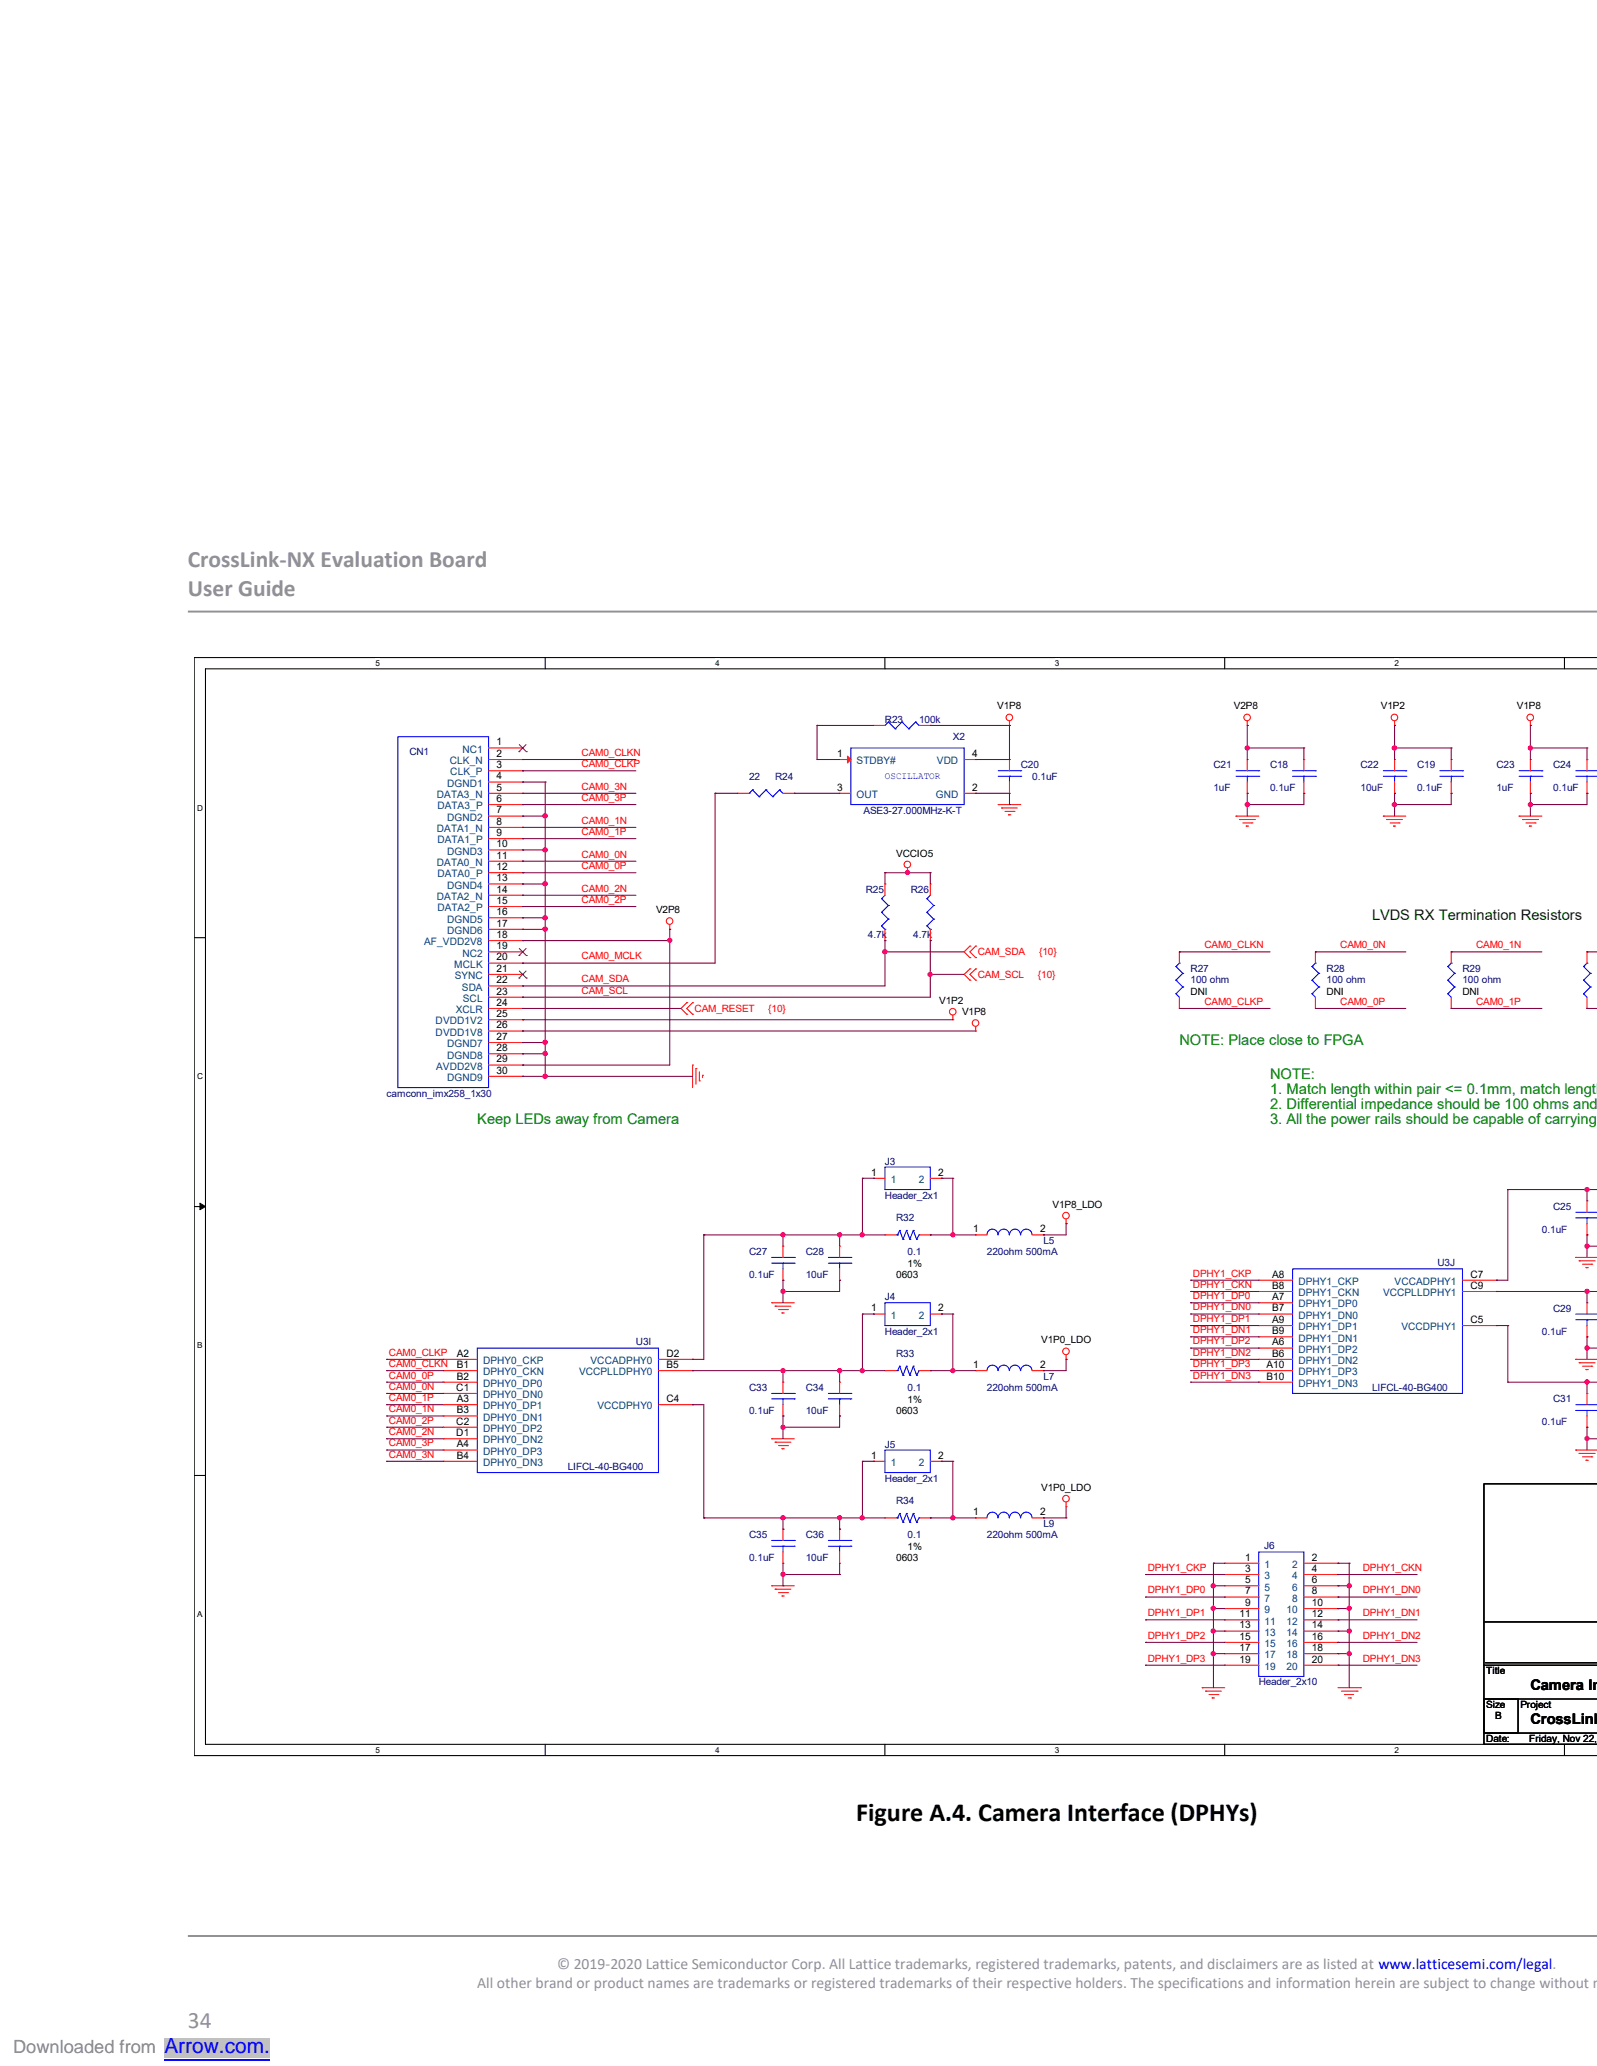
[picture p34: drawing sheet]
<svg xmlns="http://www.w3.org/2000/svg" width="216mm" height="279mm" viewBox="0 0 216 279" stroke-linecap="round" stroke-linejoin="round" font-family="sans-serif">
<defs><g id="words">
<text font-size="3.5" x="115.7" y="246.2">Figure A.4. Camera Interface (DPHYs)</text>
<g font-size="3.2" fill="#919195">
<text x="25.4" y="76.7">CrossLink-NX Evaluation Board</text>
<text x="25.4" y="80.6">User Guide</text>
<text x="25.4" y="274.2">34</text>
</g>
<text font-size="2.8" fill="#00f" x="22.2" y="277.6">Arrow.com.</text>
<text font-size="2.5" fill="#808080" x="1.8" y="277.6">Downloaded from</text>
<g font-size="2.1" fill="#919195">
<text x="64.5" y="268.9">All other brand or product names are trademarks or registered trademarks of their respective holders. The specifications and information herein are subject to change without no</text>
<text x="75.3" y="266.3">© 2019-2020 Lattice Semiconductor Corp. All Lattice trademarks, registered trademarks, patents, and disclaimers are as listed at www.latticesemi.com/legal.</text>
</g>
<text font-size="2" fill="#004000" x="185.5" y="124.4">LVDS RX Termination Resistors</text>
<g font-size="2" fill="#008000">
<text x="159.4" y="141.3">NOTE: Place close to FPGA</text>
<text x="171.7" y="145.9">NOTE:</text>
<text x="171.7" y="147.9">1. Match length within pair &lt;= 0.1mm, match length</text>
<text x="171.7" y="150">2. Differential impedance should be 100 ohms and 5</text>
<text x="64.5" y="152">Keep LEDs away from Camera</text>
<text x="171.7" y="152">3. All the power rails should be capable of carrying 1</text>
</g>
<g font-size="2">
<text x="206.9" y="228.6">Camera Int</text>
<text x="206.9" y="233.1">CrossLink-</text>
</g>
<g font-size="1.4">
<text x="134.8" y="95.9">V1P8</text>
<text x="166.8" y="95.9">V2P8</text>
<text x="186.7" y="95.9">V1P2</text>
<text x="205.1" y="95.9">V1P8</text>
<text x="67.1" y="100.8">1</text>
<text x="67.1" y="103.9">3</text>
<text x="67.1" y="102.4">2</text>
<text x="67.1" y="105.4">4</text>
<text x="67.1" y="106.9">5</text>
<text x="113.2" y="102.4">1</text>
<text x="113.2" y="106.9">3</text>
<text x="131.4" y="102.4">4</text>
<text x="131.4" y="106.9">2</text>
<text x="67.1" y="110">7</text>
<text x="67.1" y="108.5">6</text>
<text x="67.1" y="113.1">9</text>
<text x="67.1" y="111.5">8</text>
<text x="67.1" y="114.6">10</text>
<text x="67.1" y="119.2">13</text>
<text x="67.1" y="117.7">12</text>
<text x="67.1" y="116.1">11</text>
<text x="121.2" y="115.9">VCCIO5</text>
<text x="67.1" y="123.8">16</text>
<text x="67.1" y="125.3">17</text>
<text x="67.1" y="122.2">15</text>
<text x="67.1" y="120.7">14</text>
<text x="88.7" y="123.5">V2P8</text>
<text x="67.1" y="128.4">19</text>
<text x="67.1" y="131.4">21</text>
<text x="67.1" y="129.9">20</text>
<text x="67.1" y="126.8">18</text>
<text x="67.1" y="134.5">23</text>
<text x="67.1" y="133">22</text>
<text x="67.1" y="136">24</text>
<text x="67.1" y="137.5">25</text>
<text x="127" y="135.7">V1P2</text>
<text x="130.1" y="137.3">V1P8</text>
<text x="179.4" y="134.6">DNI</text>
<text x="197.7" y="134.6">DNI</text>
<text x="67.1" y="140.6">27</text>
<text x="67.1" y="142.2">28</text>
<text x="67.1" y="143.7">29</text>
<text x="67.1" y="139.1">26</text>
<text x="67.1" y="145.2">30</text>
<text x="117.8" y="159">1</text>
<text x="126.8" y="159">2</text>
<text x="131.6" y="166.6">1</text>
<text x="140.6" y="166.6">2</text>
<text x="142.3" y="163.3">V1P8_LDO</text>
<text x="121.2" y="172.9">0603</text>
<text x="122.7" y="171.3">1%</text>
<text x="172" y="172.8">A8</text>
<text x="198.8" y="172.8">C7</text>
<text x="117.8" y="177.3">1</text>
<text x="126.8" y="177.3">2</text>
<text x="172" y="178.9">A9</text>
<text x="172" y="174.3">B8</text>
<text x="172" y="175.8">A7</text>
<text x="172" y="177.3">B7</text>
<text x="198.8" y="178.9">C5</text>
<text x="198.8" y="174.3">C9</text>
<text x="61.8" y="183.5">A2</text>
<text x="61.8" y="185">B1</text>
<text x="90.1" y="183.5">D2</text>
<text x="90.1" y="185">B5</text>
<text x="131.6" y="185">1</text>
<text x="140.6" y="185">2</text>
<text x="140.8" y="181.7">V1P0_LDO</text>
<text x="171.2" y="185">A10</text>
<text x="172" y="180.4">B9</text>
<text x="172" y="182">A6</text>
<text x="172" y="183.5">B6</text>
<text x="61.7" y="188.1">C1</text>
<text x="61.8" y="189.6">A3</text>
<text x="61.8" y="191.1">B3</text>
<text x="61.8" y="186.6">B2</text>
<text x="90.1" y="189.6">C4</text>
<text x="121.2" y="191.2">0603</text>
<text x="122.7" y="189.7">1%</text>
<text x="171.2" y="186.6">B10</text>
<text x="61.7" y="192.7">C2</text>
<text x="61.7" y="194.2">D1</text>
<text x="61.8" y="195.7">A4</text>
<text x="61.8" y="197.3">B4</text>
<text x="117.8" y="197.3">1</text>
<text x="126.8" y="197.3">2</text>
<text x="140.8" y="201.6">V1P0_LDO</text>
<text x="122.7" y="209.6">1%</text>
<text x="131.6" y="204.9">1</text>
<text x="140.6" y="204.9">2</text>
<text x="121.2" y="211.1">0603</text>
<text x="168.3" y="211.1">1</text>
<text x="168.3" y="212.6">3</text>
<text x="168.3" y="214.1">5</text>
<text x="168.3" y="215.6">7</text>
<text x="177.3" y="211.1">2</text>
<text x="177.3" y="212.6">4</text>
<text x="177.3" y="214.1">6</text>
<text x="177.3" y="215.6">8</text>
<text x="167.6" y="218.7">11</text>
<text x="167.6" y="220.2">13</text>
<text x="167.6" y="221.8">15</text>
<text x="168.3" y="217.2">9</text>
<text x="177.3" y="217.2">10</text>
<text x="177.3" y="218.7">12</text>
<text x="177.3" y="220.2">14</text>
<text x="177.3" y="221.8">16</text>
<text x="167.6" y="223.3">17</text>
<text x="167.6" y="224.8">19</text>
<text x="177.3" y="223.3">18</text>
<text x="177.3" y="224.8">20</text>
<text x="200.9" y="226.4">Title</text>
<text x="200.9" y="231">Size</text>
<text x="202.1" y="232.5">B</text>
<text x="205.5" y="231">Project</text>
<text x="200.9" y="235.6">Date:</text>
<text x="206.7" y="235.6">Friday, Nov 22, 2</text>
</g>
<g font-size="1.4" fill="#004080">
<text x="62.5" y="101.8">NC1</text>
<text x="59.1" y="107.9">DATA3_N</text>
<text x="60.5" y="106.4">DGND1</text>
<text x="60.8" y="103.4">CLK_N</text>
<text x="60.9" y="104.9">CLK_P</text>
<text x="115.8" y="103.4">STDBY#</text>
<text x="115.8" y="107.9">OUT</text>
<text x="126.5" y="107.9">GND</text>
<text x="126.7" y="103.4">VDD</text>
<text x="59.1" y="112.5">DATA1_N</text>
<text x="59.1" y="109.4">DATA3_P</text>
<text x="60.5" y="111">DGND2</text>
<text x="59.1" y="117.1">DATA0_N</text>
<text x="59.1" y="114.1">DATA1_P</text>
<text x="59.1" y="118.7">DATA0_P</text>
<text x="60.5" y="115.6">DGND3</text>
<text x="59.1" y="121.7">DATA2_N</text>
<text x="59.1" y="123.2">DATA2_P</text>
<text x="60.5" y="120.2">DGND4</text>
<text x="60.5" y="124.8">DGND5</text>
<text x="57.3" y="127.8">AF_VDD2V8</text>
<text x="60.5" y="126.3">DGND6</text>
<text x="61.4" y="130.9">MCLK</text>
<text x="62.5" y="129.4">NC2</text>
<text x="61.5" y="132.4">SYNC</text>
<text x="61.6" y="137">XCLR</text>
<text x="62.4" y="134">SDA</text>
<text x="62.6" y="135.5">SCL</text>
<text x="58.9" y="138.5">DVDD1V2</text>
<text x="58.9" y="140.1">DVDD1V8</text>
<text x="60.5" y="141.6">DGND7</text>
<text x="60.5" y="143.2">DGND8</text>
<text x="59" y="144.7">AVDD2V8</text>
<text x="60.5" y="146.2">DGND9</text>
<text x="120.4" y="160">1</text>
<text x="124.2" y="160">2</text>
<text x="175.5" y="173.8">DPHY1_CKP</text>
<text x="188.5" y="173.8">VCCADPHY1</text>
<text x="120.4" y="178.3">1</text>
<text x="124.2" y="178.3">2</text>
<text x="175.5" y="179.9">DPHY1_DP1</text>
<text x="175.5" y="175.3">DPHY1_CKN</text>
<text x="175.5" y="176.8">DPHY1_DP0</text>
<text x="175.5" y="178.3">DPHY1_DN0</text>
<text x="187" y="175.3">VCCPLLDPHY1</text>
<text x="189.5" y="179.9">VCCDPHY1</text>
<text x="65.3" y="184.5">DPHY0_CKP</text>
<text x="65.3" y="186">DPHY0_CKN</text>
<text x="78.3" y="186">VCCPLLDPHY0</text>
<text x="79.8" y="184.5">VCCADPHY0</text>
<text x="175.5" y="186">DPHY1_DP3</text>
<text x="175.5" y="181.4">DPHY1_DN1</text>
<text x="175.5" y="183">DPHY1_DP2</text>
<text x="175.5" y="184.5">DPHY1_DN2</text>
<text x="65.3" y="190.6">DPHY0_DP1</text>
<text x="65.3" y="187.6">DPHY0_DP0</text>
<text x="65.3" y="189.1">DPHY0_DN0</text>
<text x="80.8" y="190.6">VCCDPHY0</text>
<text x="175.5" y="187.6">DPHY1_DN3</text>
<text x="65.3" y="196.7">DPHY0_DP3</text>
<text x="65.3" y="192.1">DPHY0_DN1</text>
<text x="65.3" y="193.7">DPHY0_DP2</text>
<text x="65.3" y="195.2">DPHY0_DN2</text>
<text x="65.3" y="198.3">DPHY0_DN3</text>
<text x="120.4" y="198.3">1</text>
<text x="124.2" y="198.3">2</text>
<text x="171" y="212">1</text>
<text x="171" y="213.6">3</text>
<text x="171" y="215.1">5</text>
<text x="174.7" y="212">2</text>
<text x="174.7" y="213.6">4</text>
<text x="174.7" y="215.1">6</text>
<text x="171" y="216.6">7</text>
<text x="171" y="218.2">9</text>
<text x="171" y="219.7">11</text>
<text x="171" y="221.2">13</text>
<text x="173.9" y="218.2">10</text>
<text x="173.9" y="219.7">12</text>
<text x="173.9" y="221.2">14</text>
<text x="174.7" y="216.6">8</text>
<text x="171" y="222.8">15</text>
<text x="171" y="224.3">17</text>
<text x="171" y="225.8">19</text>
<text x="173.9" y="222.8">16</text>
<text x="173.9" y="224.3">18</text>
<text x="173.9" y="225.8">20</text>
</g>
<g font-size="1.4" fill="#000080">
<text x="119.6" y="97.8">R23</text>
<text x="124.3" y="97.8">100k</text>
<text x="128.8" y="100">X2</text>
<text x="55.4" y="102.1">CN1</text>
<text x="101.3" y="105.4">22</text>
<text x="104.8" y="105.4">R24</text>
<text x="138" y="103.9">C20</text>
<text x="139.6" y="105.5">0.1uF</text>
<text x="164" y="103.9">C21</text>
<text x="164" y="107">1uF</text>
<text x="171.7" y="103.9">C18</text>
<text x="171.7" y="107">0.1uF</text>
<text x="183.9" y="103.9">C22</text>
<text x="183.9" y="107">10uF</text>
<text x="191.6" y="103.9">C19</text>
<text x="191.6" y="107">0.1uF</text>
<text x="202.3" y="103.9">C23</text>
<text x="202.3" y="107">1uF</text>
<text x="210" y="103.9">C24</text>
<text x="210" y="107">0.1uF</text>
<text x="116.7" y="110">ASE3-27.000MHz-K-T</text>
<text x="117.1" y="120.8">R25</text>
<text x="123.1" y="120.8">R26</text>
<text x="117.3" y="126.9">4.7k</text>
<text x="123.5" y="126.9">4.7k</text>
<text x="161" y="131.5">R27</text>
<text x="179.4" y="131.5">R28</text>
<text x="197.7" y="131.5">R29</text>
<text x="161" y="133">100 ohm</text>
<text x="179.4" y="133">100 ohm</text>
<text x="197.7" y="133">100 ohm</text>
<text x="52.3" y="148.3">camconn_imx258_1x30</text>
<text x="119.6" y="157.5">J3</text>
<text x="119.6" y="162.1">Header_2x1</text>
<text x="121.2" y="165.2">R32</text>
<text x="208.4" y="166.7">0.1uF</text>
<text x="210" y="163.6">C25</text>
<text x="101.3" y="169.7">C27</text>
<text x="101.3" y="172.8">0.1uF</text>
<text x="108.9" y="169.7">C28</text>
<text x="108.9" y="172.8">10uF</text>
<text x="122.7" y="169.8">0.1</text>
<text x="133.4" y="169.7">220ohm 500mA</text>
<text x="141.1" y="168.2">L5</text>
<text x="194.3" y="171.2">U3J</text>
<text x="119.6" y="175.9">J4</text>
<text x="210" y="177.4">C29</text>
<text x="86" y="181.9">U3I</text>
<text x="119.6" y="180.5">Header_2x1</text>
<text x="121.2" y="183.5">R33</text>
<text x="208.4" y="180.5">0.1uF</text>
<text x="101.3" y="188.1">C33</text>
<text x="101.3" y="191.2">0.1uF</text>
<text x="108.9" y="188.1">C34</text>
<text x="108.9" y="191.2">10uF</text>
<text x="122.7" y="188.2">0.1</text>
<text x="133.4" y="188.1">220ohm 500mA</text>
<text x="141.1" y="186.6">L7</text>
<text x="185.5" y="188.1">LIFCL-40-BG400</text>
<text x="210" y="189.7">C31</text>
<text x="119.6" y="195.8">J5</text>
<text x="208.4" y="192.7">0.1uF</text>
<text x="76.8" y="198.8">LIFCL-40-BG400</text>
<text x="119.6" y="200.4">Header_2x1</text>
<text x="121.2" y="203.4">R34</text>
<text x="101.3" y="208">C35</text>
<text x="108.9" y="208">C36</text>
<text x="122.7" y="208">0.1</text>
<text x="133.4" y="208">220ohm 500mA</text>
<text x="141.1" y="206.5">L9</text>
<text x="170.9" y="209.4">J6</text>
<text x="101.3" y="211.1">0.1uF</text>
<text x="108.9" y="211.1">10uF</text>
<text x="170.2" y="227.9">Header_2x10</text>
</g>
<g font-size="1.4" fill="#f00">
<text x="78.6" y="106.8">CAM0_3N</text>
<text x="78.6" y="102.2">CAM0_CLKN</text>
<text x="78.6" y="103.7">CAM0_CLKP</text>
<text x="78.6" y="108.3">CAM0_3P</text>
<text x="78.6" y="112.9">CAM0_1P</text>
<text x="78.6" y="111.4">CAM0_1N</text>
<text x="78.6" y="117.5">CAM0_0P</text>
<text x="78.6" y="116">CAM0_0N</text>
<text x="78.6" y="122.1">CAM0_2P</text>
<text x="78.6" y="120.6">CAM0_2N</text>
<text x="78.6" y="129.8">CAM0_MCLK</text>
<text x="132.2" y="129.2">CAM_SDA</text>
<text x="140.5" y="129.2">{10}</text>
<text x="162.8" y="128.2">CAM0_CLKN</text>
<text x="181.2" y="128.2">CAM0_0N</text>
<text x="199.6" y="128.2">CAM0_1N</text>
<text x="78.6" y="134.4">CAM_SCL</text>
<text x="78.6" y="132.8">CAM_SDA</text>
<text x="93.9" y="136.8">CAM_RESET</text>
<text x="103.9" y="136.8">{10}</text>
<text x="132.2" y="132.2">CAM_SCL</text>
<text x="140.3" y="132.2">{10}</text>
<text x="162.8" y="135.9">CAM0_CLKP</text>
<text x="181.2" y="135.9">CAM0_0P</text>
<text x="199.6" y="135.9">CAM0_1P</text>
<text x="161.3" y="172.6">DPHY1_CKP</text>
<text x="161.3" y="174.2">DPHY1_CKN</text>
<text x="161.3" y="175.7">DPHY1_DP0</text>
<text x="161.3" y="177.2">DPHY1_DN0</text>
<text x="161.3" y="178.8">DPHY1_DP1</text>
<text x="52.6" y="183.3">CAM0_CLKP</text>
<text x="52.6" y="184.9">CAM0_CLKN</text>
<text x="161.3" y="180.3">DPHY1_DN1</text>
<text x="161.3" y="181.8">DPHY1_DP2</text>
<text x="161.3" y="183.3">DPHY1_DN2</text>
<text x="161.3" y="184.9">DPHY1_DP3</text>
<text x="52.6" y="188">CAM0_0N</text>
<text x="52.6" y="186.4">CAM0_0P</text>
<text x="52.6" y="189.5">CAM0_1P</text>
<text x="52.6" y="191">CAM0_1N</text>
<text x="161.3" y="186.4">DPHY1_DN3</text>
<text x="52.6" y="195.6">CAM0_3P</text>
<text x="52.6" y="197.1">CAM0_3N</text>
<text x="52.6" y="194.1">CAM0_2N</text>
<text x="52.6" y="192.5">CAM0_2P</text>
<text x="155.2" y="212.4">DPHY1_CKP</text>
<text x="155.2" y="215.5">DPHY1_DP0</text>
<text x="184.2" y="212.4">DPHY1_CKN</text>
<text x="184.2" y="215.5">DPHY1_DN0</text>
<text x="155.2" y="218.6">DPHY1_DP1</text>
<text x="155.2" y="221.6">DPHY1_DP2</text>
<text x="184.2" y="218.6">DPHY1_DN1</text>
<text x="184.2" y="221.6">DPHY1_DN2</text>
<text x="155.2" y="224.7">DPHY1_DP3</text>
<text x="184.2" y="224.7">DPHY1_DN3</text>
</g>
<text font-size="1.4" fill="#00f" x="119.6" y="105.3">OSCILLATOR</text>
<text font-size="1.3" x="161" y="134.5">DNI</text>
<g font-size="1.1">
<text x="50.7" y="90.1">5</text>
<text x="96.7" y="90.1">4</text>
<text x="142.6" y="90.1">3</text>
<text x="188.5" y="90.1">2</text>
<text x="26.6" y="109.6">D</text>
<text x="26.6" y="146">C</text>
<text x="26.6" y="182.3">B</text>
<text x="26.6" y="218.7">A</text>
<text x="50.7" y="237.1">5</text>
<text x="96.7" y="237.1">4</text>
<text x="142.6" y="237.1">3</text>
<text x="188.5" y="237.1">2</text>
</g>
</g></defs>
<path d="M25.4 82.7h190.5M25.4 261.8h190.5" fill="none" stroke="#919195" stroke-width=".26"/>
<path d="M215.9 88.9h-189.6v148.5h189.6M215.9 90.5h-188.1v145.4h188.1" fill="none" stroke="#000" stroke-width=".14"/>
<g fill="#fff">
<path d="M50.7 89.1h.6v1.2h-.6z"/>
<path d="M50.7 236.1h.6v1.2h-.6z"/>
</g>
<path d="M73.7 88.9v1.6M73.7 235.9v1.5" fill="none" stroke="#000" stroke-width=".14"/>
<g fill="#fff">
<path d="M96.7 89.1h.6v1.2h-.6z"/>
<path d="M96.7 236.1h.6v1.2h-.6z"/>
</g>
<path d="M119.6 88.9v1.6M119.6 235.9v1.5" fill="none" stroke="#000" stroke-width=".14"/>
<g fill="#fff">
<path d="M142.6 89.1h.6v1.2h-.6z"/>
<path d="M142.6 236.1h.6v1.2h-.6z"/>
</g>
<path d="M165.6 88.9v1.6M165.6 235.9v1.5" fill="none" stroke="#000" stroke-width=".14"/>
<g fill="#fff">
<path d="M188.5 89.1h.6v1.2h-.6z"/>
<path d="M188.5 236.1h.6v1.2h-.6z"/>
</g>
<path d="M211.5 88.9v1.6M211.5 235.9v1.5" fill="none" stroke="#000" stroke-width=".14"/>
<g fill="#fff">
<path d="M26.6 108.6h.8v1.3h-.8z"/>
<path d="M26.6 145h.8v1.2h-.8z"/>
</g>
<path d="M26.3 126.8h1.5" fill="none" stroke="#000" stroke-width=".14"/>
<path d="M26.6 181.4h.8v1.2h-.8z" fill="#fff"/>
<path d="M26.3 163.2h1.5" fill="none" stroke="#000" stroke-width=".14"/>
<path d="M27 162.7l.8 .5-.8 .4z" fill="#000" stroke="#000" stroke-width=".14"/>
<path d="M26.6 217.7h.8v1.3h-.8z" fill="#fff"/>
<path d="M26.3 199.5h1.5M200.6 219.3h15.3M215.9 200.7h-15.3v35.2h15.3M200.6 229.8h4.6v4.6h-4.6zM200.6 234.4h15.3M200.6 225.2h15.3M200.6 229.8h15.3M200.8 224.9h15.1" fill="none" stroke="#000" stroke-width=".14"/>
<g fill="none" stroke="#f00" stroke-width=".14">
<path d="M118.1 98.1h1.5M118.1 98.1h.1M124.2 98.1h1.6M125.8 98.1h.1M136.5 98.1h.1M136.5 97.5v.6M168.6 98.1h.1M168.6 97.5v.6M188.5 98.1h.1M188.5 97.5v.6M206.9 98.1h.1M206.9 97.5v.6"/>
<path d="M66.1 110.4h4.6M66.1 108.8h4.6M66.1 107.3h4.6M66.1 102.7h4.6M66.1 101.2h4.6M66.1 104.2h4.6M66.1 105.8h4.6M66.1 111.9h4.6M66.1 113.4h4.6M66.1 114.9h4.6M66.1 116.5h4.6M66.1 118h4.6"/>
<path d="M66.1 119.5h4.6M70.7 101.2h.1M70.7 102.7h.1M70.7 104.2h.1M70.7 105.8h.1M70.7 107.3h.1M70.7 108.8h.1M70.7 110.4h.1M70.7 111.9h.1M70.7 113.4h.1M70.7 114.9h.1M70.7 116.5h.1"/>
<path d="M70.7 118h.1M70.7 119.5h.1M99.7 107.3h1.6M99.7 107.3h.1M105.9 107.3h1.5M107.4 107.3h.1M113.5 107.3h1.5M113.5 102.7h1.5M113.5 102.7h.1M113.5 107.3h.1M119.6 119.5h.1M119.6 119.5v1.6"/>
<path d="M122.7 118h.1M122.7 117.4v.6M125.8 119.5h.1M125.8 119.5v1.6M130.3 107.3h1.6M130.3 102.7h1.6M131.9 107.3h.1M131.9 102.7h.1M134.9 108.8h3.1M134.9 108.8h.1M135.4 109.3h2.1M135.4 109.3h.1"/>
<path d="M135.9 109.7h1.2M136.3 110.2h.4M136.3 110.2h.1M136.5 102.7h.1M136.5 107.3h.1M136.5 102.7v1.5M136.5 105.8v1.5M137.1 109.7h.1M167.1 110.4h3.1M167.1 110.4h.1M167.6 110.8h2.1M167.6 110.8h.1"/>
<path d="M168 111.3h1.3M168.5 111.7h.3M168.5 111.7h.1M168.6 102.7h.1M168.6 107.3h.1M168.6 102.7v1.5M168.6 105.8v1.5M169.3 111.3h.1M176.3 102.7h.1M176.3 107.3h.1M176.3 102.7v1.5M176.3 105.8v1.5"/>
<path d="M187 110.4h3.1M187 110.4h.1M187.5 110.8h2.1M187.5 110.8h.1M187.9 111.3h1.2M188.4 111.7h.1M188.4 111.7h.3M188.5 102.7h.1M188.5 107.3h.1M188.5 102.7v1.5M188.5 105.8v1.5M189.1 111.3h.1"/>
<path d="M196.2 102.7h.1M196.2 107.3h.1M196.2 102.7v1.5M196.2 105.8v1.5M205.4 110.4h3.1M205.4 110.4h.1M205.8 110.8h2.2M205.8 110.8h.1M206.3 111.3h1.2M206.8 111.7h.3M206.8 111.7h.1M206.9 102.7h.1"/>
<path d="M206.9 107.3h.1M206.9 102.7v1.5M206.9 105.8v1.5M207.5 111.3h.1M214.5 102.7h.1M214.5 107.3h.1M214.5 102.7v1.5M214.5 105.8v1.5M66.1 121.1h4.6M66.1 122.6h4.6M66.1 124.1h4.6M66.1 125.7h4.6"/>
<path d="M66.1 127.2h4.6M66.1 128.7h4.6M66.1 130.3h4.6M66.1 131.8h4.6M66.1 133.3h4.6M66.1 134.9h4.6M66.1 136.4h4.6M66.1 137.9h4.6M66.1 139.4h4.6M70.7 121.1h.1M70.7 122.6h.1M70.7 124.1h.1"/>
<path d="M70.7 125.7h.1M70.7 127.2h.1M70.7 128.7h.1M70.7 130.3h.1M70.7 131.8h.1M70.7 133.3h.1M70.7 134.9h.1M70.7 136.4h.1M70.7 137.9h.1M70.7 139.4h.1M90.5 125.7h.1M90.5 125v.7"/>
<path d="M92.8 135.6h.1M92.8 137.2h.1M92.8 135.6l-.7 .8 .7 .8M93.6 137.2h.1M93.6 135.6h.1M93.6 135.6l-.8 .8 .8 .8M119.6 127.2h.1M119.6 125.7v1.5M125.8 127.2h.1M125.8 125.7v1.5M128.8 137.9h.1M128.8 137.3v.6"/>
<path d="M131.1 127.9h.1M131.1 129.5h.1M131.1 131h.1M131.1 132.6h.1M131.1 127.9l-.8 .8 .8 .8M131.1 131l-.8 .8 .8 .8M131.9 139.4h.1M131.9 129.5h.1M131.9 127.9h.1M131.9 132.6h.1M131.9 131h.1M131.9 138.8v.6"/>
<path d="M131.9 127.9l-.8 .8 .8 .8M131.9 131l-.8 .8 .8 .8M159.4 136.4h.1M159.4 128.7h.1M159.4 128.7v1.6M159.4 134.9v1.5M177.8 136.4h.1M177.8 128.7h.1M177.8 128.7v1.6M177.8 134.9v1.5M196.2 136.4h.1M196.2 128.7h.1"/>
<path d="M196.2 128.7v1.6M196.2 134.9v1.5M214.5 136.4h.1M214.5 128.7h.1M214.5 128.7v1.6M214.5 134.9v1.5M66.1 141h4.6M66.1 142.5h4.6M66.1 144h4.6M66.1 145.6h4.6M70.7 141h.1M70.7 142.5h.1"/>
<path d="M70.7 144h.1M70.7 145.6h.1M93.6 144h.1M93.6 144v3.1M94.1 144.5h.1M94.1 144.5v2.1M94.5 146.2h.1M94.5 145v1.2M95 145.4h.1M95 145.4v.3M118.1 159.3h1.5M118.1 159.3h.1"/>
<path d="M125.8 159.3h1.5M127.3 159.3h.1M104.3 176.2h3.1M104.3 176.2h.1M104.8 176.6h2.1M104.8 176.6h.1M105.3 177.1h1.2M105.7 177.6h.3M105.7 177.6h.1M105.9 168.5h.1M105.9 173.1h.1M105.9 168.5v1.6"/>
<path d="M105.9 171.6v1.5M106.5 177.1h.1M113.5 168.5h.1M113.5 173.1h.1M113.5 168.5v1.6M113.5 171.6v1.5M118.1 177.7h1.5M118.1 177.7h.1M119.6 167h1.6M119.6 167h.1M124.2 167h1.6M125.8 167h.1"/>
<path d="M125.8 177.7h1.5M127.3 177.7h.1M131.9 167h1.5M131.9 167h.1M139.6 167h1.5M141.1 167h.1M144.1 165.5h.1M144.1 164.9v.6M170.2 176.2h4.5M170.2 173.1h4.5M170.2 179.3h4.5M170.2 174.7h4.5"/>
<path d="M170.2 177.7h4.5M170.2 179.3h.1M170.2 173.1h.1M170.2 174.7h.1M170.2 176.2h.1M170.2 177.7h.1M197.7 173.1h4.6M197.7 179.3h4.6M197.7 174.7h4.6M202.3 173.1h.1M202.3 179.3h.1M202.3 174.7h.1"/>
<path d="M213 170.1h2.9M213 170.1h.1M213.5 170.5h2.1M213.5 170.5h.1M213.9 171h1.3M214.4 171.4h.3M214.4 171.4h.1M214.5 176.2h.1M214.5 162.4h.1M214.5 167h.1M214.5 162.4v1.6M214.5 165.5v1.5"/>
<path d="M214.5 176.2v1.5M214.5 179.3v1.5M215.2 171h.1M59.9 194.6h4.6M59.9 183.8h4.6M59.9 196.1h4.6M59.9 185.4h4.6M59.9 186.9h4.6M59.9 190h4.6M59.9 197.6h4.6M59.9 191.5h4.6M59.9 188.4h4.6"/>
<path d="M59.9 193h4.6M59.9 196.1h.1M59.9 197.6h.1M59.9 190h.1M59.9 191.5h.1M59.9 183.8h.1M59.9 185.4h.1M59.9 186.9h.1M59.9 188.4h.1M59.9 193h.1M59.9 194.6h.1M89 183.8h4.6"/>
<path d="M89 185.4h4.6M89 190h4.6M93.6 183.8h.1M93.6 190h.1M93.6 185.4h.1M104.3 194.6h3.1M104.3 194.6h.1M104.8 195h2.1M104.8 195h.1M105.3 195.5h1.2M105.7 195.9h.3M105.7 195.9h.1"/>
<path d="M105.9 186.9h.1M105.9 191.5h.1M105.9 186.9v1.5M105.9 190v1.5M106.5 195.5h.1M113.5 186.9h.1M113.5 191.5h.1M113.5 186.9v1.5M113.5 190v1.5M118.1 197.6h1.5M118.1 197.6h.1M119.6 185.4h1.6"/>
<path d="M119.6 185.4h.1M124.2 185.4h1.6M125.8 185.4h.1M125.8 197.6h1.5M127.3 197.6h.1M131.9 185.4h1.5M131.9 185.4h.1M139.6 185.4h1.5M141.1 185.4h.1M144.1 183.8h.1M144.1 183.2v.6M170.2 183.8h4.5"/>
<path d="M170.2 185.4h4.5M170.2 186.9h4.5M170.2 180.8h4.5M170.2 182.3h4.5M170.2 185.4h.1M170.2 186.9h.1M170.2 180.8h.1M170.2 182.3h.1M170.2 183.8h.1M213 183.8h2.9M213 196.1h2.9M213 183.8h.1"/>
<path d="M213 196.1h.1M213.5 184.3h2.1M213.5 196.6h2.1M213.5 184.3h.1M213.5 196.6h.1M213.9 184.8h1.3M213.9 197h1.3M214.4 185.2h.3M214.4 197.5h.3M214.4 185.2h.1M214.4 197.5h.1M214.5 180.8h.1"/>
<path d="M214.5 188.4h.1M214.5 193h.1M214.5 188.4v1.6M214.5 191.5v1.5M215.2 184.8h.1M215.2 197h.1M104.3 214.5h3.1M104.3 214.5h.1M104.8 214.9h2.1M104.8 214.9h.1M105.3 215.4h1.2M105.7 215.8h.3"/>
<path d="M105.7 215.8h.1M105.9 206.8h.1M105.9 211.4h.1M105.9 206.8v1.5M105.9 209.9v1.5M106.5 215.4h.1M113.5 206.8h.1M113.5 211.4h.1M113.5 206.8v1.5M113.5 209.9v1.5M119.6 205.3h1.6M119.6 205.3h.1"/>
<path d="M124.2 205.3h1.6M125.8 205.3h.1M131.9 205.3h1.5M131.9 205.3h.1M139.6 205.3h1.5M141.1 205.3h.1M144.1 203.8h.1M144.1 203.2v.6M165.6 214.5h4.6M165.6 211.4h4.6M165.6 212.9h4.6M165.6 216h4.6"/>
<path d="M165.6 217.5h4.6M165.6 219.1h4.6M165.6 211.4h.1M165.6 212.9h.1M165.6 214.5h.1M165.6 216h.1M165.6 217.5h.1M165.6 219.1h.1M176.3 214.5h4.6M176.3 211.4h4.6M176.3 212.9h4.6M176.3 216h4.6"/>
<path d="M176.3 217.5h4.6M176.3 219.1h4.6M180.9 211.4h.1M180.9 212.9h.1M180.9 214.5h.1M180.9 216h.1M180.9 217.5h.1M180.9 219.1h.1M162.5 228.2h3.1M162.5 228.2h.1M163 228.7h2.1M163 228.7h.1"/>
<path d="M163.4 229.2h1.2M163.9 229.6h.3M163.9 229.6h.1M164.6 229.2h.1M165.6 220.6h4.6M165.6 222.1h4.6M165.6 223.6h4.6M165.6 225.2h4.6M165.6 220.6h.1M165.6 222.1h.1M165.6 223.6h.1M165.6 225.2h.1"/>
<path d="M176.3 220.6h4.6M176.3 222.1h4.6M176.3 223.6h4.6M176.3 225.2h4.6M180.9 220.6h.1M180.9 222.1h.1M180.9 223.6h.1M180.9 225.2h.1M180.9 228.2h3M181.3 228.7h2.2M181.8 229.2h1.2M181.8 229.2h.1"/>
<path d="M182.3 229.6h.3M182.6 229.6h.1M183.5 228.7h.1M183.9 228.2h.1"/>
<circle cx="136.5" cy="97" r=".44"/>
<circle cx="168.6" cy="97" r=".44"/>
<circle cx="188.5" cy="97" r=".44"/>
<circle cx="206.9" cy="97" r=".44"/>
<circle cx="122.7" cy="116.9" r=".44"/>
<circle cx="90.5" cy="124.6" r=".44"/>
<circle cx="128.8" cy="136.8" r=".44"/>
<circle cx="131.9" cy="138.3" r=".44"/>
<circle cx="144.1" cy="164.4" r=".44"/>
<circle cx="144.1" cy="182.8" r=".44"/>
<circle cx="144.1" cy="202.7" r=".44"/>
</g>
<g fill="none" stroke="#00f" stroke-width=".14">
<path d="M53.8 99.6h12.3v47.5h-12.3zM120.1 97.6l-.5 .5M120.1 97.6h.1M120.1 97.6l.9 1M121 98.6h.1M121.9 97.6h.1M121.9 97.6l1 1M121.9 97.6l-.9 1M122.9 98.6h.1M123.8 97.6h.1M123.8 97.6l.4 .5M123.8 97.6l-.9 1"/>
<path d="M124.2 98.1h.1M101.3 107.3h.1M101.7 106.8l.9 .9M101.7 106.8h.1M101.7 106.8l-.4 .5M102.6 107.7h.1M103.5 106.8l1 .9M103.5 106.8h.1M103.5 106.8l-.9 .9M104.5 107.7h.1M105.4 106.8h.1M105.4 106.8l-.9 .9"/>
<path d="M105.4 106.8l.5 .5M115 101.2h15.3v7.6h-15.3zM134.9 104.2h3.1M134.9 105h3.1M136.5 105h.1M136.5 105v.8M138 104.2h.1M138 105h.1M167.1 104.2h3.1M167.1 105h3.1M168.6 105h.1M168.6 105v.8"/>
<path d="M170.2 104.2h.1M170.2 105h.1M174.7 104.2h3.1M174.7 105h3.1M176.3 105h.1M176.3 105v.8M177.8 104.2h.1M177.8 105h.1M187 104.2h3.1M187 105h3.1M188.5 105h.1M188.5 105v.8"/>
<path d="M190.1 104.2h.1M190.1 105h.1M194.7 104.2h3M194.7 105h3M196.2 105h.1M196.2 105v.8M197.7 104.2h.1M197.7 105h.1M205.4 104.2h3.1M205.4 105h3.1M206.9 105h.1M206.9 105v.8"/>
<path d="M208.5 104.2h.1M208.5 105h.1M213 104.2h2.9M213 105h2.9M214.5 105h.1M214.5 105v.8M119.2 121.5h.1M119.2 123.4h.1M119.2 125.2h.1M119.2 121.5l.9 1M119.2 123.4l.9 .9M119.2 125.2l.4 .5"/>
<path d="M119.6 125.7h.1M119.6 121.1l-.4 .4M120.1 122.5h.1M120.1 124.3h.1M120.1 122.5l-.9 .9M120.1 124.3l-.9 .9M125.3 121.5h.1M125.3 123.4h.1M125.3 125.2h.1M125.3 121.5l.9 1M125.3 123.4l.9 .9M125.3 125.2l.5 .5"/>
<path d="M125.8 125.7h.1M125.8 121.1l-.5 .4M126.2 122.5h.1M126.2 124.3h.1M126.2 122.5l-.9 .9M126.2 124.3l-.9 .9M159 134.4l.4 .5M159 132.6l.9 .9M159 130.7l.9 .9M159 134.4h.1M159 132.6h.1M159 130.7h.1"/>
<path d="M159.4 130.3h.1M159.4 130.3l-.4 .4M159.9 133.5h.1M159.9 131.6h.1M159.9 133.5l-.9 .9M159.9 131.6l-.9 1M177.4 132.6l.9 .9M177.4 130.7l.9 .9M177.4 134.4h.1M177.4 132.6h.1M177.4 130.7h.1M177.4 134.4l.4 .5"/>
<path d="M177.8 130.3l-.4 .4M177.8 130.3h.1M178.3 133.5h.1M178.3 131.6h.1M178.3 133.5l-.9 .9M178.3 131.6l-.9 1M195.7 132.6l1 .9M195.7 130.7l1 .9M195.7 134.4l.5 .5M195.7 134.4h.1M195.7 132.6h.1M195.7 130.7h.1"/>
<path d="M196.2 130.3h.1M196.2 130.3l-.5 .4M196.7 133.5h.1M196.7 131.6h.1M196.7 133.5l-1 .9M196.7 131.6l-1 1M214.1 134.4l.4 .5M214.1 134.4h.1M214.1 132.6h.1M214.1 130.7h.1M214.1 132.6l.9 .9M214.1 130.7l.9 .9"/>
<path d="M214.5 130.3h.1M214.5 130.3l-.4 .4M215 133.5l-.9 .9M215 131.6l-.9 1M215 133.5h.1M215 131.6h.1M119.6 157.8h6.2v3.1h-6.2zM104.3 170.1h3.1M104.3 170.8h3.1M105.9 170.8h.1M105.9 170.8v.8M107.4 170.1h.1"/>
<path d="M107.4 170.8h.1M112 170.1h3M112 170.8h3M113.5 170.8h.1M113.5 170.8v.8M115 170.1h.1M115 170.8h.1M119.6 176.2h6.2v3.1h-6.2zM121.2 167h.1M121.3 167h.1M121.6 166.4h.1M121.6 166.4l.5 1.2"/>
<path d="M121.6 166.4l-.3 .6M122.1 167.6h.1M122.5 166.4l-.4 1.2M122.5 166.4h.1M122.5 166.4l.5 1.2M123 167.6h.1M123.5 166.4l-.5 1.2M123.5 166.4h.1M123.5 166.4l.4 1.2M123.9 167.6h.1M124.2 167h.1M124.2 167l-.3 .6"/>
<path d="M134.9 167a.75 .75 0 0 0-.7-.8 .75 .75 0 0 0-.8 .8M136.4 167a.75 .75 0 0 0-.7-.8 .75 .75 0 0 0-.8 .8M138 167a.75 .75 0 0 0-.8-.8 .75 .75 0 0 0-.7 .8M139.5 167a.76 .76 0 0 0-.7-.8 .76 .76 0 0 0-.8 .8M174.7 171.6h23v16.8h-23zM213 177.7h2.9M213 178.5h2.9M213 164h2.9M213 164.7h2.9M214.5 178.5h.1M214.5 164.7h.1M214.5 164.7v.8"/>
<path d="M214.5 178.5v.8M64.5 182.3h24.5v16.8h-24.5zM104.3 188.4h3.1M104.3 189.2h3.1M105.9 189.2h.1M105.9 189.2v.8M107.4 188.4h.1M107.4 189.2h.1M112 188.4h3M112 189.2h3M113.5 189.2h.1M113.5 189.2v.8"/>
<path d="M115 188.4h.1M115 189.2h.1M119.6 196.1h6.2v3h-6.2zM121.2 185.4h.1M121.3 185.4h.1M121.6 184.8h.1M121.6 184.8l.5 1.2M121.6 184.8l-.3 .6M122.1 186h.1M122.5 184.8l-.4 1.2M122.5 184.8h.1M122.5 184.8l.5 1.2"/>
<path d="M123 186h.1M123.5 184.8l-.5 1.2M123.5 184.8h.1M123.5 184.8l.4 1.2M123.9 186h.1M124.2 185.4h.1M124.2 185.4l-.3 .6M134.9 185.4a.74 .74 0 0 0-.7-.8 .74 .74 0 0 0-.8 .8M136.4 185.4a.74 .74 0 0 0-.7-.8 .74 .74 0 0 0-.8 .8M138 185.4a.74 .74 0 0 0-.8-.8 .74 .74 0 0 0-.7 .8M139.5 185.4a.76 .76 0 0 0-.7-.8 .76 .76 0 0 0-.8 .8M213 190h2.9"/>
<path d="M213 190.7h2.9M214.5 190.7h.1M214.5 190.7v.8M104.3 208.3h3.1M104.3 209.1h3.1M105.9 209.1h.1M105.9 209.1v.8M107.4 208.3h.1M107.4 209.1h.1M112 208.3h3M112 209.1h3M113.5 209.1h.1"/>
<path d="M113.5 209.1v.8M115 208.3h.1M115 209.1h.1M121.2 205.3h.1M121.3 205.3h.1M121.6 204.7h.1M121.6 204.7l.5 1.2M121.6 204.7l-.3 .6M122.1 205.9h.1M122.5 204.7l-.4 1.2M122.5 204.7h.1M122.5 204.7l.5 1.2"/>
<path d="M123 205.9h.1M123.5 204.7l-.5 1.2M123.5 204.7h.1M123.5 204.7l.4 1.2M123.9 205.9h.1M124.2 205.3h.1M124.2 205.3l-.3 .6M134.9 205.3a.75 .75 0 0 0-.7-.8 .75 .75 0 0 0-.8 .8M136.4 205.3a.75 .75 0 0 0-.7-.8 .75 .75 0 0 0-.8 .8M138 205.3a.75 .75 0 0 0-.8-.8 .75 .75 0 0 0-.7 .8M139.5 205.3a.76 .76 0 0 0-.7-.8 .76 .76 0 0 0-.8 .8M170.2 209.9h6.1v16.8h-6.1z"/>
</g>
<path d="M114.6 102.3l.4 .4-.4 .5z" fill="#f00" stroke="#f00" stroke-width=".14"/>
<path d="M70.2 101.7h.1M70.2 100.7l1 1M71.1 100.7l-.9 1M71.2 101.7h.1M70.2 129.2h.1M70.2 132.3h.1M70.2 128.3l1 .9M70.2 131.3l1 1M71.1 128.3l-.9 .9M71.1 131.3l-.9 1M71.2 129.2h.1M71.2 132.3h.1" fill="none" stroke="#804000" stroke-width=".14"/>
<g fill="none" stroke="#800040" stroke-width=".14">
<path d="M110.5 98.1h7.6M110.5 98.1h.1M110.5 98.1v4.6M125.8 98.1h10.7M125.8 98.1h.1M136.5 98.1h.1M136.5 98.1v4.6h-4.6M168.6 98.1h.1M168.6 98.1v4.6M188.5 98.1h.1M188.5 98.1v4.6M206.9 98.1h.1"/>
<path d="M206.9 98.1v4.6M70.7 118h15.3M70.7 108.8h15.3M70.7 107.3h15.3M70.7 102.7h15.3M70.7 104.2h15.3M70.7 116.5h15.3M70.7 113.4h15.3M70.7 111.9h15.3M70.7 105.8h3M70.7 110.4h3M70.7 114.9h3"/>
<path d="M70.7 119.5h3M70.7 108.8h.1M70.7 107.3h.1M70.7 102.7h.1M70.7 104.2h.1M70.7 118h.1M70.7 116.5h.1M70.7 113.4h.1M70.7 111.9h.1M70.7 105.8h.1M70.7 110.4h.1M70.7 114.9h.1"/>
<path d="M70.7 119.5h.1M73.7 105.8h.1M73.7 110.4h.1M73.7 114.9h.1M73.7 119.5h.1M73.7 105.8v39.8M96.7 107.3h3M96.7 107.3h.1M96.7 107.3v23h-26M107.4 107.3h6.1M107.4 107.3h.1M110.5 102.7h3"/>
<path d="M110.5 102.7h.1M119.6 118h6.2M119.6 118h.1M119.6 118v1.5M122.7 118h.1M125.8 118h.1M125.8 118v1.5M131.9 107.3h4.6v1.5M131.9 102.7h.1M131.9 107.3h.1M136.5 108.8h.1M168.6 101.2h7.7"/>
<path d="M168.6 101.2h.1M168.6 107.3h.1M168.6 108.8h.1M168.6 107.3v3.1M176.3 107.3h.1M176.3 101.2h.1M176.3 107.3v1.5h-7.7M176.3 101.2v1.5M188.5 101.2h7.7M188.5 101.2h.1M188.5 107.3h.1M188.5 108.8h.1"/>
<path d="M188.5 107.3v3.1M196.2 107.3h.1M196.2 101.2h.1M196.2 107.3v1.5h-7.7M196.2 101.2v1.5M206.9 101.2h7.6M206.9 101.2h.1M206.9 107.3h.1M206.9 108.8h.1M206.9 107.3v3.1M214.5 107.3h.1M214.5 101.2h.1"/>
<path d="M214.5 107.3v1.5h-7.6M214.5 101.2v1.5M70.7 139.4h61.2M70.7 137.9h58.1M70.7 136.4h21.4M70.7 127.2h19.8M70.7 122.6h15.3M70.7 121.1h15.3M70.7 124.1h3M70.7 125.7h3M70.7 122.6h.1M70.7 121.1h.1"/>
<path d="M70.7 134.9h.1M70.7 136.4h.1M70.7 127.2h.1M70.7 139.4h.1M70.7 137.9h.1M70.7 124.1h.1M70.7 125.7h.1M70.7 133.3h.1M70.7 130.3h.1M73.7 124.1h.1M73.7 125.7h.1M90.5 125.7h.1"/>
<path d="M90.5 127.2h.1M90.5 125.7v18.3h-19.8M119.6 128.7h10.7M119.6 128.7h.1M119.6 127.2h.1M119.6 127.2v6.1h-48.9M125.8 131.8h4.5M125.8 131.8h.1M125.8 127.2h.1M125.8 127.2v7.7h-55.1M159.4 136.4h12.3M159.4 128.7h12.3"/>
<path d="M159.4 128.7h.1M159.4 136.4h.1M177.8 136.4h12.3M177.8 128.7h12.3M177.8 128.7h.1M177.8 136.4h.1M196.2 136.4h12.3M196.2 128.7h12.3M196.2 128.7h.1M196.2 136.4h.1M214.5 136.4h1.4M214.5 128.7h1.4"/>
<path d="M214.5 128.7h.1M214.5 136.4h.1M70.7 141h3M70.7 142.5h3M70.7 145.6h22.9M70.7 144h.1M70.7 141h.1M70.7 142.5h.1M70.7 145.6h.1M73.7 142.5h.1M73.7 145.6h.1M73.7 141h.1"/>
<path d="M116.6 159.3h.1M116.6 159.3v7.7M116.6 159.3h1.5M118.1 159.3h.1M127.3 159.3h1.5M127.3 159.3h.1M128.8 159.3h.1M128.8 159.3v7.7M95.1 167h24.5M95.1 167h.1M95.1 167v16.8h-1.5M105.9 167h.1"/>
<path d="M105.9 174.7h.1M105.9 173.1h.1M105.9 167v1.5M105.9 173.1v3.1M113.5 173.1h.1M113.5 167h.1M113.5 173.1v1.6h-7.6M113.5 167v1.5M116.6 167h.1M116.6 177.7h.1M116.6 177.7h1.5M116.6 177.7v7.7"/>
<path d="M118.1 177.7h.1M125.8 167h6.1M125.8 167h.1M127.3 177.7h1.5M127.3 177.7h.1M128.8 167h.1M128.8 177.7h.1M128.8 177.7v7.7M141.1 167h.1M144.1 165.5h.1M144.1 165.5v1.5h-3M161 174.7h9.2"/>
<path d="M161 173.1h9.2M161 179.3h9.2M161 176.2h9.2M161 177.7h9.2M161 173.1h.1M161 174.7h.1M161 176.2h.1M161 177.7h.1M161 179.3h.1M202.3 174.7h13.6M202.3 179.3h1.5M202.3 173.1h.1"/>
<path d="M202.3 174.7h.1M202.3 179.3h.1M203.8 160.9h12.1M203.8 160.9h.1M203.8 179.3h.1M203.8 160.9v12.2h-1.5M203.8 179.3v7.6M214.5 168.5h1.4M214.5 160.9h.1M214.5 168.5h.1M214.5 174.7h.1M214.5 167h.1"/>
<path d="M214.5 160.9v1.5M214.5 167v3.1M214.5 174.7v1.5M52.3 183.8h7.6M52.3 188.4h7.6M52.3 186.9h7.6M52.3 196.1h7.6M52.3 197.6h7.6M52.3 190h7.6M52.3 191.5h7.6M52.3 194.6h7.6M52.3 193h7.6"/>
<path d="M52.3 185.4h7.6M52.3 188.4h.1M52.3 186.9h.1M52.3 196.1h.1M52.3 197.6h.1M52.3 190h.1M52.3 191.5h.1M52.3 194.6h.1M52.3 193h.1M52.3 183.8h.1M52.3 185.4h.1M93.6 185.4h26"/>
<path d="M93.6 190h1.5v15.3M93.6 183.8h.1M93.6 185.4h.1M93.6 190h.1M105.9 191.5h.1M105.9 193h.1M105.9 185.4h.1M105.9 185.4v1.5M105.9 191.5v3.1M113.5 191.5h.1M113.5 185.4h.1M113.5 191.5v1.5h-7.6"/>
<path d="M113.5 185.4v1.5M116.6 185.4h.1M116.6 197.6h.1M116.6 197.6h1.5M116.6 197.6v7.7M118.1 197.6h.1M125.8 185.4h6.1M125.8 185.4h.1M127.3 197.6h1.5M127.3 197.6h.1M128.8 185.4h.1M128.8 197.6h.1"/>
<path d="M128.8 197.6v7.7M141.1 185.4h.1M144.1 183.8h.1M144.1 183.8v1.6h-3M161 183.8h9.2M161 186.9h9.2M161 185.4h9.2M161 182.3h9.2M161 180.8h9.2M161 180.8h.1M161 182.3h.1M161 183.8h.1"/>
<path d="M161 185.4h.1M161 186.9h.1M203.8 186.9h12.1M203.8 186.9h.1M214.5 194.6h1.4M214.5 182.3h1.4M214.5 180.8h.1M214.5 182.3h.1M214.5 186.9h.1M214.5 194.6h.1M214.5 193h.1M214.5 180.8v3"/>
<path d="M214.5 186.9v1.5M214.5 193v3.1M95.1 205.3h24.5M95.1 205.3h.1M105.9 212.9h7.6M105.9 206.8h.1M105.9 212.9h.1M105.9 205.3h.1M105.9 214.5h.1M105.9 205.3v1.5M105.9 211.4v3.1M113.5 212.9h.1"/>
<path d="M113.5 206.8h.1M113.5 205.3h.1M113.5 205.3v1.5M113.5 211.4v1.5M116.6 205.3h.1M125.8 205.3h6.1M125.8 205.3h.1M128.8 205.3h.1M141.1 205.3h3M141.1 205.3h.1M144.1 205.3h.1M144.1 203.8v1.5"/>
<path d="M154.9 212.9h10.7M154.9 216h10.7M154.9 219.1h10.7M154.9 212.9h.1M154.9 216h.1M154.9 219.1h.1M164 211.4h1.6M164 214.5h1.6M164 217.5h1.6M164 211.4h.1M164 214.5h.1M164 217.5h.1"/>
<path d="M164 211.4v16.8M180.9 212.9h10.7M180.9 216h10.7M180.9 219.1h10.7M180.9 211.4h1.5M180.9 214.5h1.5M180.9 217.5h1.5M180.9 211.4h.1M180.9 214.5h.1M180.9 217.5h.1M180.9 212.9h.1M180.9 216h.1"/>
<path d="M180.9 219.1h.1M182.4 211.4h.1M182.4 214.5h.1M182.4 217.5h.1M182.4 211.4v16.8M154.9 222.1h10.7M154.9 225.2h10.7M154.9 222.1h.1M154.9 225.2h.1M164 220.6h1.6M164 223.6h1.6M164 220.6h.1"/>
<path d="M164 223.6h.1M180.9 222.1h10.7M180.9 225.2h10.7M180.9 220.6h1.5M180.9 223.6h1.5M180.9 220.6h.1M180.9 223.6h.1M180.9 222.1h.1M180.9 225.2h.1M182.4 223.6h.1M182.4 220.6h.1"/>
</g>
<g fill="#f0f" stroke="#f0f" stroke-width=".14">
<circle cx="90.5" cy="127.2" r=".28"/>
<circle cx="73.7" cy="110.3" r=".29"/>
<circle cx="73.7" cy="119.5" r=".29"/>
<circle cx="73.7" cy="114.9" r=".29"/>
<circle cx="73.7" cy="124.1" r=".29"/>
<circle cx="73.7" cy="141" r=".29"/>
<circle cx="73.7" cy="125.6" r=".29"/>
<circle cx="105.9" cy="174.6" r=".28"/>
<circle cx="105.9" cy="167" r=".28"/>
<circle cx="105.9" cy="193" r=".28"/>
<circle cx="105.9" cy="185.4" r=".28"/>
<circle cx="73.7" cy="145.6" r=".29"/>
<circle cx="122.7" cy="118" r=".28"/>
<circle cx="168.6" cy="101.2" r=".28"/>
<circle cx="168.6" cy="108.8" r=".28"/>
<circle cx="188.5" cy="108.8" r=".29"/>
<circle cx="188.5" cy="101.2" r=".29"/>
<circle cx="206.9" cy="101.2" r=".28"/>
<circle cx="206.9" cy="108.8" r=".28"/>
<circle cx="73.7" cy="142.5" r=".29"/>
<circle cx="214.5" cy="160.9" r=".28"/>
<circle cx="214.5" cy="168.5" r=".28"/>
<circle cx="214.5" cy="182.3" r=".28"/>
<circle cx="214.5" cy="194.5" r=".28"/>
<circle cx="214.5" cy="186.9" r=".28"/>
<circle cx="214.5" cy="174.6" r=".28"/>
<circle cx="119.6" cy="128.7" r=".29"/>
<circle cx="125.7" cy="131.8" r=".28"/>
<circle cx="105.9" cy="212.9" r=".28"/>
<circle cx="105.9" cy="205.3" r=".28"/>
<circle cx="116.6" cy="167" r=".28"/>
<circle cx="113.5" cy="167" r=".28"/>
<circle cx="128.8" cy="167" r=".28"/>
<circle cx="128.8" cy="185.4" r=".28"/>
<circle cx="116.6" cy="185.4" r=".28"/>
<circle cx="113.5" cy="185.4" r=".28"/>
<circle cx="116.6" cy="205.3" r=".28"/>
<circle cx="128.8" cy="205.3" r=".28"/>
<circle cx="113.5" cy="205.3" r=".28"/>
<circle cx="164" cy="214.5" r=".28"/>
<circle cx="164" cy="220.6" r=".28"/>
<circle cx="164" cy="217.5" r=".28"/>
<circle cx="182.4" cy="214.5" r=".28"/>
<circle cx="182.4" cy="220.6" r=".28"/>
<circle cx="182.4" cy="217.5" r=".28"/>
<circle cx="182.4" cy="223.6" r=".28"/>
<circle cx="164" cy="223.6" r=".28"/>
</g>
<path d="M0 276.9h70.6" fill="none" stroke="#fff" stroke-width="2.5" stroke-linecap="butt"/>
<path d="M22.2 275.6h14.3v2.6h-14.3z" fill="#c0c0c0"/>
<path d="M22.2 278.6h14.3" fill="none" stroke="#00f" stroke-width=".19"/>
<path d="M0 276.9h70.6" fill="none" stroke="#fff" stroke-width="2.5" stroke-linecap="butt"/>
<path d="M22.2 275.6h14.3v2.6h-14.3z" fill="#c0c0c0"/>
<path d="M22.2 278.6h14.3" fill="none" stroke="#00f" stroke-width=".19"/>
<path d="M0 276.9h70.6" fill="none" stroke="#fff" stroke-width="2.5" stroke-linecap="butt"/>
<path d="M22.2 275.6h14.3v2.6h-14.3z" fill="#c0c0c0"/>
<path d="M22.2 278.6h14.3" fill="none" stroke="#00f" stroke-width=".19"/>
<path d="M0 276.9h70.6" fill="none" stroke="#fff" stroke-width="2.5" stroke-linecap="butt"/>
<path d="M22.2 275.6h14.3v2.6h-14.3z" fill="#c0c0c0"/>
<path d="M22.2 278.6h14.3" fill="none" stroke="#00f" stroke-width=".19"/>
<path d="M0 276.9h70.6" fill="none" stroke="#fff" stroke-width="2.5" stroke-linecap="butt"/>
<path d="M22.2 275.6h14.3v2.6h-14.3z" fill="#c0c0c0"/>
<path d="M22.2 278.6h14.3" fill="none" stroke="#00f" stroke-width=".19"/>
<path d="M0 276.9h70.6" fill="none" stroke="#fff" stroke-width="2.5" stroke-linecap="butt"/>
<path d="M22.2 275.6h14.3v2.6h-14.3z" fill="#c0c0c0"/>
<path d="M22.2 278.6h14.3" fill="none" stroke="#00f" stroke-width=".19"/>
<path d="M0 276.9h70.6" fill="none" stroke="#fff" stroke-width="2.5" stroke-linecap="butt"/>
<path d="M22.2 275.6h14.3v2.6h-14.3z" fill="#c0c0c0"/>
<path d="M22.2 278.6h14.3" fill="none" stroke="#00f" stroke-width=".19"/>
<path d="M0 276.9h70.6" fill="none" stroke="#fff" stroke-width="2.5" stroke-linecap="butt"/>
<path d="M22.2 275.6h14.3v2.6h-14.3z" fill="#c0c0c0"/>
<path d="M22.2 278.6h14.3" fill="none" stroke="#00f" stroke-width=".19"/>
<path d="M0 276.9h70.6" fill="none" stroke="#fff" stroke-width="2.5" stroke-linecap="butt"/>
<path d="M22.2 275.6h14.3v2.6h-14.3z" fill="#c0c0c0"/>
<path d="M22.2 278.6h14.3" fill="none" stroke="#00f" stroke-width=".19"/>
<path d="M0 276.9h70.6" fill="none" stroke="#fff" stroke-width="2.5" stroke-linecap="butt"/>
<path d="M22.2 275.6h14.3v2.6h-14.3z" fill="#c0c0c0"/>
<path d="M22.2 278.6h14.3" fill="none" stroke="#00f" stroke-width=".19"/>
<path d="M0 276.9h70.6" fill="none" stroke="#fff" stroke-width="2.5" stroke-linecap="butt"/>
<path d="M22.2 275.6h14.3v2.6h-14.3z" fill="#c0c0c0"/>
<path d="M22.2 278.6h14.3" fill="none" stroke="#00f" stroke-width=".19"/>
<path d="M0 276.9h70.6" fill="none" stroke="#fff" stroke-width="2.5" stroke-linecap="butt"/>
<path d="M22.2 275.6h14.3v2.6h-14.3z" fill="#c0c0c0"/>
<path d="M22.2 278.6h14.3" fill="none" stroke="#00f" stroke-width=".19"/>
<path d="M0 276.9h70.6" fill="none" stroke="#fff" stroke-width="2.5" stroke-linecap="butt"/>
<path d="M22.2 275.6h14.3v2.6h-14.3z" fill="#c0c0c0"/>
<path d="M22.2 278.6h14.3" fill="none" stroke="#00f" stroke-width=".19"/>
<path d="M0 276.9h70.6" fill="none" stroke="#fff" stroke-width="2.5" stroke-linecap="butt"/>
<path d="M22.2 275.6h14.3v2.6h-14.3z" fill="#c0c0c0"/>
<path d="M22.2 278.6h14.3" fill="none" stroke="#00f" stroke-width=".19"/>
<path d="M0 276.9h70.6" fill="none" stroke="#fff" stroke-width="2.5" stroke-linecap="butt"/>
<path d="M22.2 275.6h14.3v2.6h-14.3z" fill="#c0c0c0"/>
<path d="M22.2 278.6h14.3" fill="none" stroke="#00f" stroke-width=".19"/>
<path d="M0 276.9h70.6" fill="none" stroke="#fff" stroke-width="2.5" stroke-linecap="butt"/>
<path d="M22.2 275.6h14.3v2.6h-14.3z" fill="#c0c0c0"/>
<path d="M22.2 278.6h14.3" fill="none" stroke="#00f" stroke-width=".19"/>
<path d="M0 276.9h70.6" fill="none" stroke="#fff" stroke-width="2.5" stroke-linecap="butt"/>
<path d="M22.2 275.6h14.3v2.6h-14.3z" fill="#c0c0c0"/>
<path d="M22.2 278.6h14.3" fill="none" stroke="#00f" stroke-width=".19"/>
<path d="M0 276.9h70.6" fill="none" stroke="#fff" stroke-width="2.5" stroke-linecap="butt"/>
<path d="M22.2 275.6h14.3v2.6h-14.3z" fill="#c0c0c0"/>
<path d="M22.2 278.6h14.3" fill="none" stroke="#00f" stroke-width=".19"/>
<path d="M0 276.9h70.6" fill="none" stroke="#fff" stroke-width="2.5" stroke-linecap="butt"/>
<path d="M22.2 275.6h14.3v2.6h-14.3z" fill="#c0c0c0"/>
<path d="M22.2 278.6h14.3" fill="none" stroke="#00f" stroke-width=".19"/>
<path d="M0 276.9h70.6" fill="none" stroke="#fff" stroke-width="2.5" stroke-linecap="butt"/>
<path d="M22.2 275.6h14.3v2.6h-14.3z" fill="#c0c0c0"/>
<path d="M22.2 278.6h14.3" fill="none" stroke="#00f" stroke-width=".19"/>
<path d="M0 276.9h70.6" fill="none" stroke="#fff" stroke-width="2.5" stroke-linecap="butt"/>
<path d="M22.2 275.6h14.3v2.6h-14.3z" fill="#c0c0c0"/>
<path d="M22.2 278.6h14.3" fill="none" stroke="#00f" stroke-width=".19"/>
<path d="M0 276.9h70.6" fill="none" stroke="#fff" stroke-width="2.5" stroke-linecap="butt"/>
<path d="M22.2 275.6h14.3v2.6h-14.3z" fill="#c0c0c0"/>
<path d="M22.2 278.6h14.3" fill="none" stroke="#00f" stroke-width=".19"/>
<path d="M0 276.9h70.6" fill="none" stroke="#fff" stroke-width="2.5" stroke-linecap="butt"/>
<path d="M22.2 275.6h14.3v2.6h-14.3z" fill="#c0c0c0"/>
<path d="M22.2 278.6h14.3" fill="none" stroke="#00f" stroke-width=".19"/>
<path d="M0 276.9h70.6" fill="none" stroke="#fff" stroke-width="2.5" stroke-linecap="butt"/>
<path d="M22.2 275.6h14.3v2.6h-14.3z" fill="#c0c0c0"/>
<path d="M22.2 278.6h14.3" fill="none" stroke="#00f" stroke-width=".19"/>
<path d="M0 276.9h70.6" fill="none" stroke="#fff" stroke-width="2.5" stroke-linecap="butt"/>
<path d="M22.2 275.6h14.3v2.6h-14.3z" fill="#c0c0c0"/>
<path d="M22.2 278.6h14.3" fill="none" stroke="#00f" stroke-width=".19"/>
<path d="M0 276.9h70.6" fill="none" stroke="#fff" stroke-width="2.5" stroke-linecap="butt"/>
<path d="M22.2 275.6h14.3v2.6h-14.3z" fill="#c0c0c0"/>
<path d="M22.2 278.6h14.3" fill="none" stroke="#00f" stroke-width=".19"/>
<path d="M0 276.9h70.6" fill="none" stroke="#fff" stroke-width="2.5" stroke-linecap="butt"/>
<path d="M22.2 275.6h14.3v2.6h-14.3z" fill="#c0c0c0"/>
<path d="M22.2 278.6h14.3" fill="none" stroke="#00f" stroke-width=".19"/>
<path d="M0 276.9h70.6" fill="none" stroke="#fff" stroke-width="2.5" stroke-linecap="butt"/>
<path d="M22.2 275.6h14.3v2.6h-14.3z" fill="#c0c0c0"/>
<path d="M22.2 278.6h14.3" fill="none" stroke="#00f" stroke-width=".19"/>
<path d="M0 276.9h70.6" fill="none" stroke="#fff" stroke-width="2.5" stroke-linecap="butt"/>
<path d="M22.2 275.6h14.3v2.6h-14.3z" fill="#c0c0c0"/>
<path d="M22.2 278.6h14.3" fill="none" stroke="#00f" stroke-width=".19"/>
<path d="M0 276.9h70.6" fill="none" stroke="#fff" stroke-width="2.5" stroke-linecap="butt"/>
<path d="M22.2 275.6h14.3v2.6h-14.3z" fill="#c0c0c0"/>
<path d="M22.2 278.6h14.3" fill="none" stroke="#00f" stroke-width=".19"/>
<path d="M0 276.9h70.6" fill="none" stroke="#fff" stroke-width="2.5" stroke-linecap="butt"/>
<path d="M22.2 275.6h14.3v2.6h-14.3z" fill="#c0c0c0"/>
<path d="M22.2 278.6h14.3" fill="none" stroke="#00f" stroke-width=".19"/>
<path d="M0 276.9h70.6" fill="none" stroke="#fff" stroke-width="2.5" stroke-linecap="butt"/>
<path d="M22.2 275.6h14.3v2.6h-14.3z" fill="#c0c0c0"/>
<path d="M22.2 278.6h14.3" fill="none" stroke="#00f" stroke-width=".19"/>
<path d="M0 276.9h70.6" fill="none" stroke="#fff" stroke-width="2.5" stroke-linecap="butt"/>
<path d="M22.2 275.6h14.3v2.6h-14.3z" fill="#c0c0c0"/>
<path d="M22.2 278.6h14.3" fill="none" stroke="#00f" stroke-width=".19"/>
<path d="M0 276.9h70.6" fill="none" stroke="#fff" stroke-width="2.5" stroke-linecap="butt"/>
<path d="M22.2 275.6h14.3v2.6h-14.3z" fill="#c0c0c0"/>
<path d="M22.2 278.6h14.3" fill="none" stroke="#00f" stroke-width=".19"/>
<use href="#words"/>
</svg>
